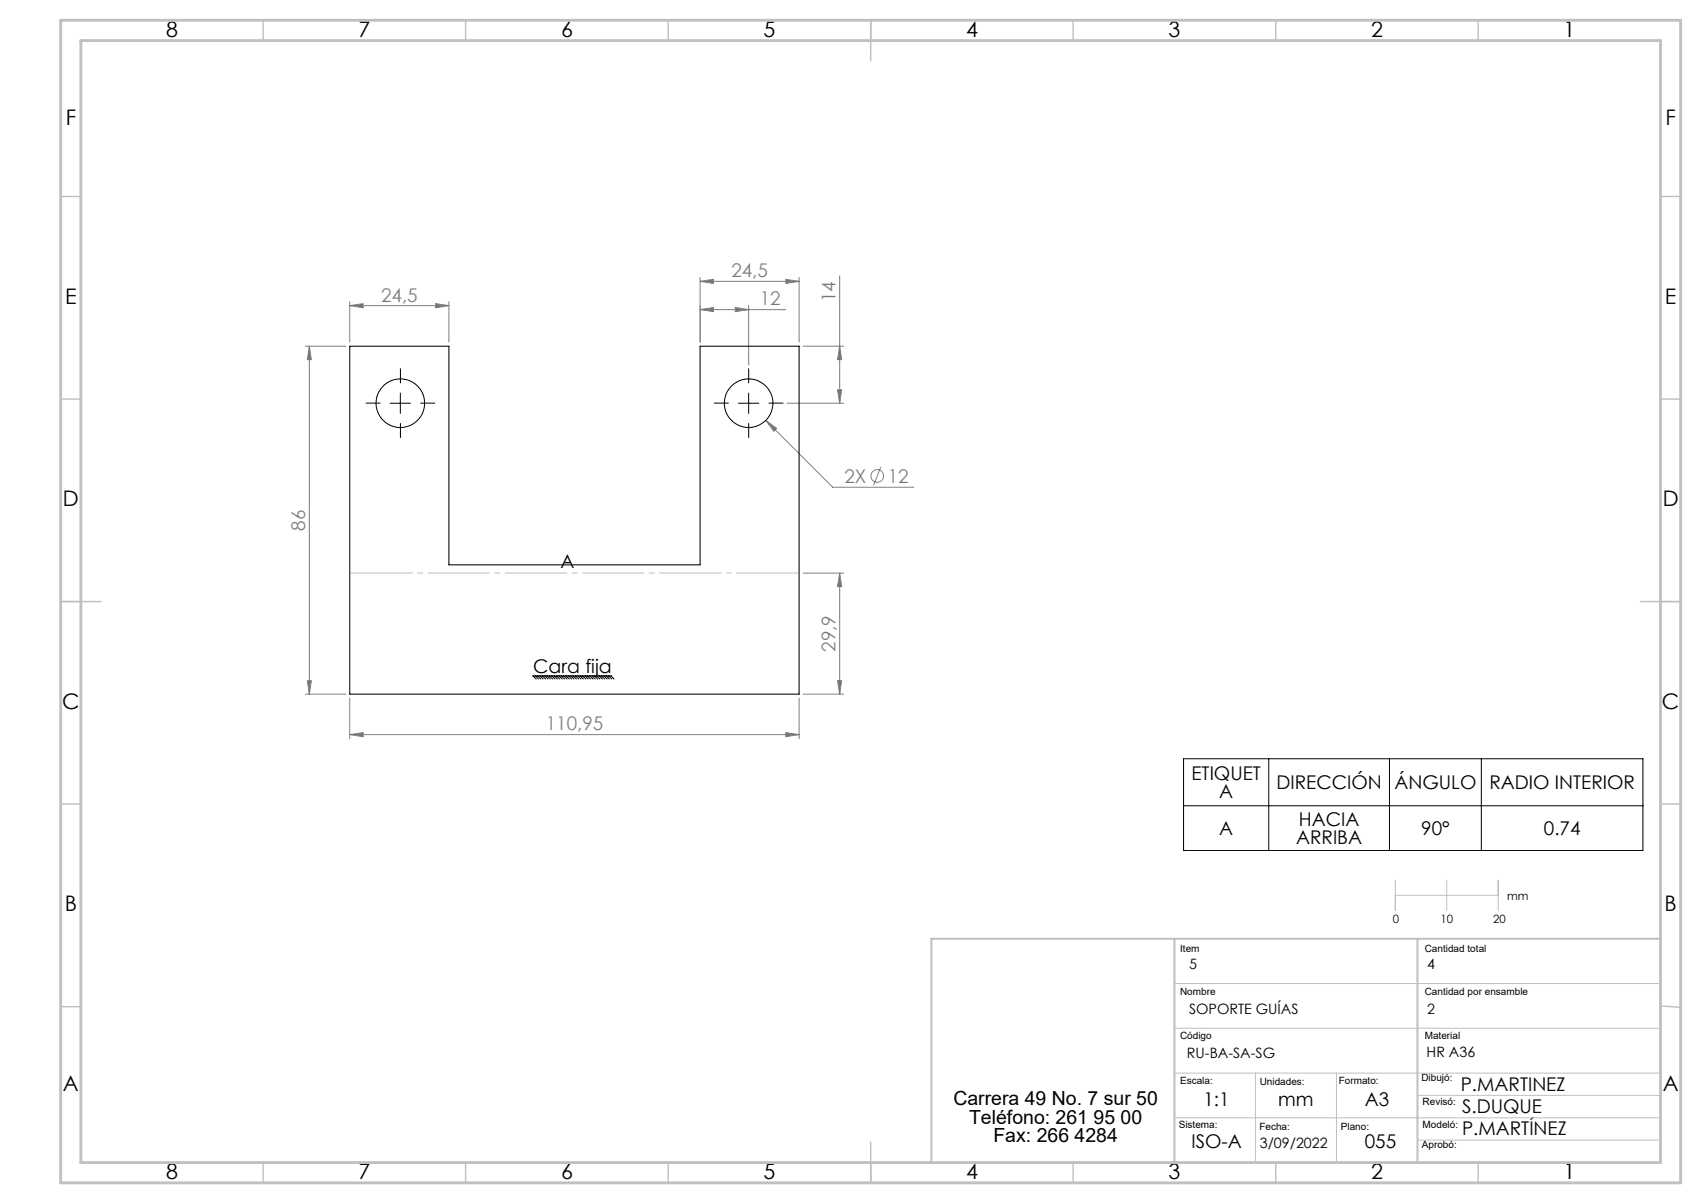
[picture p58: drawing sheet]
<svg xmlns="http://www.w3.org/2000/svg" width="420mm" height="297mm" viewBox="0 0 420 297" stroke-linecap="round" stroke-linejoin="round" font-family="sans-serif">
<defs><g id="words">
<g font-size="5.3">
<text x="41" y="9">8</text>
<text x="88.5" y="9">7</text>
<text x="138.5" y="9">6</text>
<text x="188.5" y="9">5</text>
<text x="238.5" y="9">4</text>
<text x="288.5" y="9">3</text>
<text x="338.5" y="9">2</text>
<text x="386" y="9">1</text>
<text x="16.2" y="30.8">F</text>
<text x="411.2" y="30.8">F</text>
<text x="16.1" y="75">E</text>
<text x="411.1" y="75">E</text>
<text x="15.5" y="125">D</text>
<text x="410.5" y="125">D</text>
<text x="15.4" y="175">C</text>
<text x="410.4" y="175">C</text>
<text x="16" y="225">B</text>
<text x="411" y="225">B</text>
<text x="15.5" y="269.3">A</text>
<text x="410.5" y="269.3">A</text>
<text x="41" y="291">8</text>
<text x="88.5" y="291">7</text>
<text x="138.5" y="291">6</text>
<text x="188.5" y="291">5</text>
<text x="238.5" y="291">4</text>
<text x="288.5" y="291">3</text>
<text x="338.5" y="291">2</text>
<text x="386" y="291">1</text>
</g>
<g font-size="4.8">
<text x="235.4" y="272.9">Carrera 49 No. 7 sur 50</text>
<text x="239.3" y="277.4">Teléfono: 261 95 00</text>
<text x="245.3" y="281.9">Fax: 266 4284</text>
</g>
<g font-size="4.7" fill="#808080">
<text x="180.6" y="68.4">24,5</text>
<text x="94.1" y="74.4">24,5</text>
<text x="187.6" y="75.4">12</text>
<text x="206.3" y="74.6" transform="rotate(-90 206.3 74.6)">14</text>
<text x="208.5" y="119.2">2X</text>
<text x="219.2" y="119.2">12</text>
<text x="75.4" y="131" transform="rotate(-90 75.4 131)">86</text>
<text x="206.3" y="160.9" transform="rotate(-90 206.3 160.9)">29,9</text>
<text x="134.8" y="180.3">110,95</text>
</g>
<g font-size="4.7">
<text x="138.4" y="140.3">A</text>
<text x="131.7" y="166.2">Cara fija</text>
<text x="294.2" y="192.5">ETIQUET</text>
<text x="301.1" y="197">A</text>
<text x="315.2" y="194.8">DIRECCIÓN</text>
<text x="344.3" y="194.8">ÁNGULO</text>
<text x="367.8" y="194.8">RADIO INTERIOR</text>
<text x="320.7" y="203.8">HACIA</text>
<text x="301" y="206.1">A</text>
<text x="320" y="208.4">ARRIBA</text>
<text x="350.9" y="206.1">90°</text>
<text x="381.2" y="206.1">0.74</text>
<text x="360.7" y="269.2">P.MARTINEZ</text>
<text x="297.2" y="272.9">1:1</text>
<text x="315.6" y="272.9">mm</text>
<text x="337" y="272.9">A3</text>
<text x="361" y="274.8">S.DUQUE</text>
<text x="361" y="280.2">P.MARTÍNEZ</text>
<text x="294.2" y="283.5">ISO-A</text>
<text x="337" y="283.5">055</text>
</g>
<g font-size="3.5">
<text x="293.6" y="239.2">5</text>
<text x="352.4" y="239.2">4</text>
<text x="293.6" y="250.2">SOPORTE GUÍAS</text>
<text x="352.4" y="250.2">2</text>
<text x="293.1" y="261.2">RU-BA-SA-SG</text>
<text x="352.2" y="261.1">HR A36</text>
<text x="311.1" y="283.5">3/09/2022</text>
</g>
<g font-size="2.8">
<text x="343.9" y="227.8">0</text>
<text x="355.7" y="227.8">10</text>
<text x="368.7" y="227.8">20</text>
<text x="372.2" y="222.3">mm</text>
</g>
<g font-size="2.5">
<text x="291.4" y="235.1">Item</text>
<text x="351.8" y="235.1">Cantidad total</text>
<text x="291.4" y="245.5">Nombre</text>
<text x="351.8" y="245.5">Cantidad por ensamble</text>
<text x="291.4" y="256.5">Código</text>
<text x="351.8" y="256.5">Material</text>
<text x="291.4" y="267.7">Escala:</text>
<text x="311" y="267.8">Unidades:</text>
<text x="330.6" y="267.7">Formato:</text>
<text x="351" y="267">Dibujó:</text>
<text x="351.3" y="272.9">Revisó:</text>
<text x="291" y="278.4">Sistema:</text>
<text x="311" y="279">Fecha:</text>
<text x="331.1" y="279">Plano:</text>
<text x="351.3" y="278.4">Modeló:</text>
<text x="351.1" y="283.5">Aprobó:</text>
</g>
</g></defs>
<g fill="none" stroke="#808080" stroke-width=".25">
<path d="M86.4 75.5l3.3-.5v1zM86.4 74.5v10M86.4 75.5h24.4M107.6 75l3.2 .5-3.2 .5zM110.8 74.5v10M172.9 76.4l3.2-.5v1zM172.9 69.5l3.2-.5v1zM172.9 68.5v16M172.9 76.4h21.1M172.9 69.5h24.4M181.5 75.9l3.4 .5-3.4 .5zM184.9 75.4v14.7"/>
<path d="M194 69l3.3 .5-3.3 .5zM197.3 68.5v16M207.3 68.1v31.5M75.4 85.5h10M76.4 85.5l.5 3.3h-1zM76.4 85.5v85.9M194.3 99.6h14M198.3 85.5h10M206.8 96.2h1l-.5 3.4zM207.3 85.5l.5 3.3h-1zM189.1 103.8l2.7 2-.7 .7zM189.1 103.8l16.5 16.5h20"/>
<path d="M217.5 115.3l-1.8 4.4M198.3 141.5h10M207.3 141.5l.5 3.3h-1zM207.3 141.5v29.9M75.4 171.4h10M75.9 168.1h1l-.5 3.3zM86.4 172.4v10M197.3 172.4v10M198.3 171.4h10M206.8 168.1h1l-.5 3.3zM86.4 181.4l3.3-.5v1zM86.4 181.4h110.9"/>
<path d="M194 180.9l3.3 .5-3.3 .5z"/>
<circle cx="216.6" cy="117.5" r="1.55"/>
</g>
<g fill="none" stroke="#000" stroke-width=".25">
<path d="M96.3 99.6h5.1M98.8 97v5.1M182.4 99.6h5M184.9 97v5.1M132.2 166.9l.8 .7M132.8 166.9l.8 .7M133.3 166.9l.8 .7M133.9 166.9l.8 .7M134.5 166.9l.8 .7M135.1 166.9l.8 .7M135.7 166.9l.8 .7M136.2 166.9l.9 .7"/>
<path d="M136.8 166.9l.9 .7M137.4 166.9l.8 .7M138 166.9l.8 .7M138.6 166.9l.8 .7M139.2 166.9l.8 .7M139.7 166.9l.8 .7M140.3 166.9l.8 .7M140.9 166.9l.8 .7M141.5 166.9l.8 .7M142.1 166.9l.8 .7M142.7 166.9l.8 .7M143.3 166.9l.7 .7"/>
<path d="M143.8 166.9l.8 .7M144.4 166.9l.8 .7M145 166.9l.8 .7M145.6 166.9l.8 .7M146.2 166.9l.8 .7M146.8 166.9l.8 .7M147.3 166.9l.8 .7M147.9 166.9l.8 .7M148.5 166.9l.8 .7M149.1 166.9l.8 .7M149.6 166.9l.9 .7M150.2 166.9l.9 .7"/>
<path d="M150.8 166.9l.8 .7M151 166.9h-19.4l.8 .7M292.2 187.3h113.5v22.7h-113.5zM292.2 198.9h113.5M313.3 187.3v22.7M343.1 187.3v22.7M365.8 187.3v22.7"/>
</g>
<path d="M93.9 99.5h-3.5M98.9 94.5v-3.5M103.9 99.5h3.5M179.9 99.5h-3.5M184.9 94.5v-3.5M189.9 99.5h3.5M98.9 104.5v3.5M184.9 104.5v3.5" fill="none" stroke="#000" stroke-width=".25" stroke-dasharray="15.2 1.3 1.3 1.3"/>
<path d="M86.4 141.5h110.9" fill="none" stroke="#c0c0c0" stroke-width=".25" stroke-dasharray="15.2 1.3 1.3 1.3" stroke-dashoffset="-.2"/>
<path d="M344.5 217.3v7.5M357.2 217.3v7.5M369.9 217.3v7.5M344.5 221h25.4M290 242.8h120M290 253.9h120M290 264.9h120M290 276h120M310 264.9v22.1M330 264.9v22.1M350 270.4h60M350 281.5h60" fill="none" stroke="#c0c0c0" stroke-width=".25"/>
<g fill="none" stroke="#c0c0c0" stroke-width=".35">
<path d="M65 5v5M115 5v5M165 5v5M215 5v10M265 5v5M315 5v5M365 5v5M15 48.5h5M410 48.5h5M15 98.5h5M410 98.5h5M15 148.5h10"/>
<path d="M405 148.5h10M15 198.5h5M410 198.5h5M15 248.5h5M410 248.4l5 .3M65 287v5M115 287v5M165 287v5M215 282v10M265 287v5M315 287v5M365 287v5"/>
</g>
<path d="M290 231.8v55.2M350 231.8v55.2M410 231.8h-180v55.2" fill="none" stroke="#c0c0c0" stroke-width=".5"/>
<path d="M15 5h400v287h-400zM20 10h390v277h-390z" fill="none" stroke="#c0c0c0" stroke-width=".7"/>
<g fill="#808080">
<path d="M189.1 103.8l2.7 2-.7 .7z"/>
<path d="M207.3 141.5l.5 3.3h-1zM206.8 168.1h1l-.5 3.3z"/>
<path d="M107.6 75l3.2 .5-3.2 .5zM86.4 75.5l3.3-.5v1z"/>
<path d="M194 180.9l3.3 .5-3.3 .5zM86.4 181.4l3.3-.5v1zM181.5 75.9l3.4 .5-3.4 .5zM172.9 76.4l3.2-.5v1z"/>
<path d="M194 69l3.3 .5-3.3 .5zM172.9 69.5l3.2-.5v1z"/>
<path d="M75.9 168.1h1l-.5 3.3zM76.4 85.5l.5 3.3h-1z"/>
<path d="M206.8 96.2h1l-.5 3.4zM207.3 85.5l.5 3.3h-1z"/>
</g>
<g fill="none" stroke="#000" stroke-width=".25">
<path d="M86.4 85.5h24.4v53.9h62.1v-53.9h24.4v85.9h-110.9z"/>
<circle cx="98.9" cy="99.6" r="6"/>
<circle cx="184.8" cy="99.5" r="6"/>
</g>
<use href="#words"/>
</svg>
